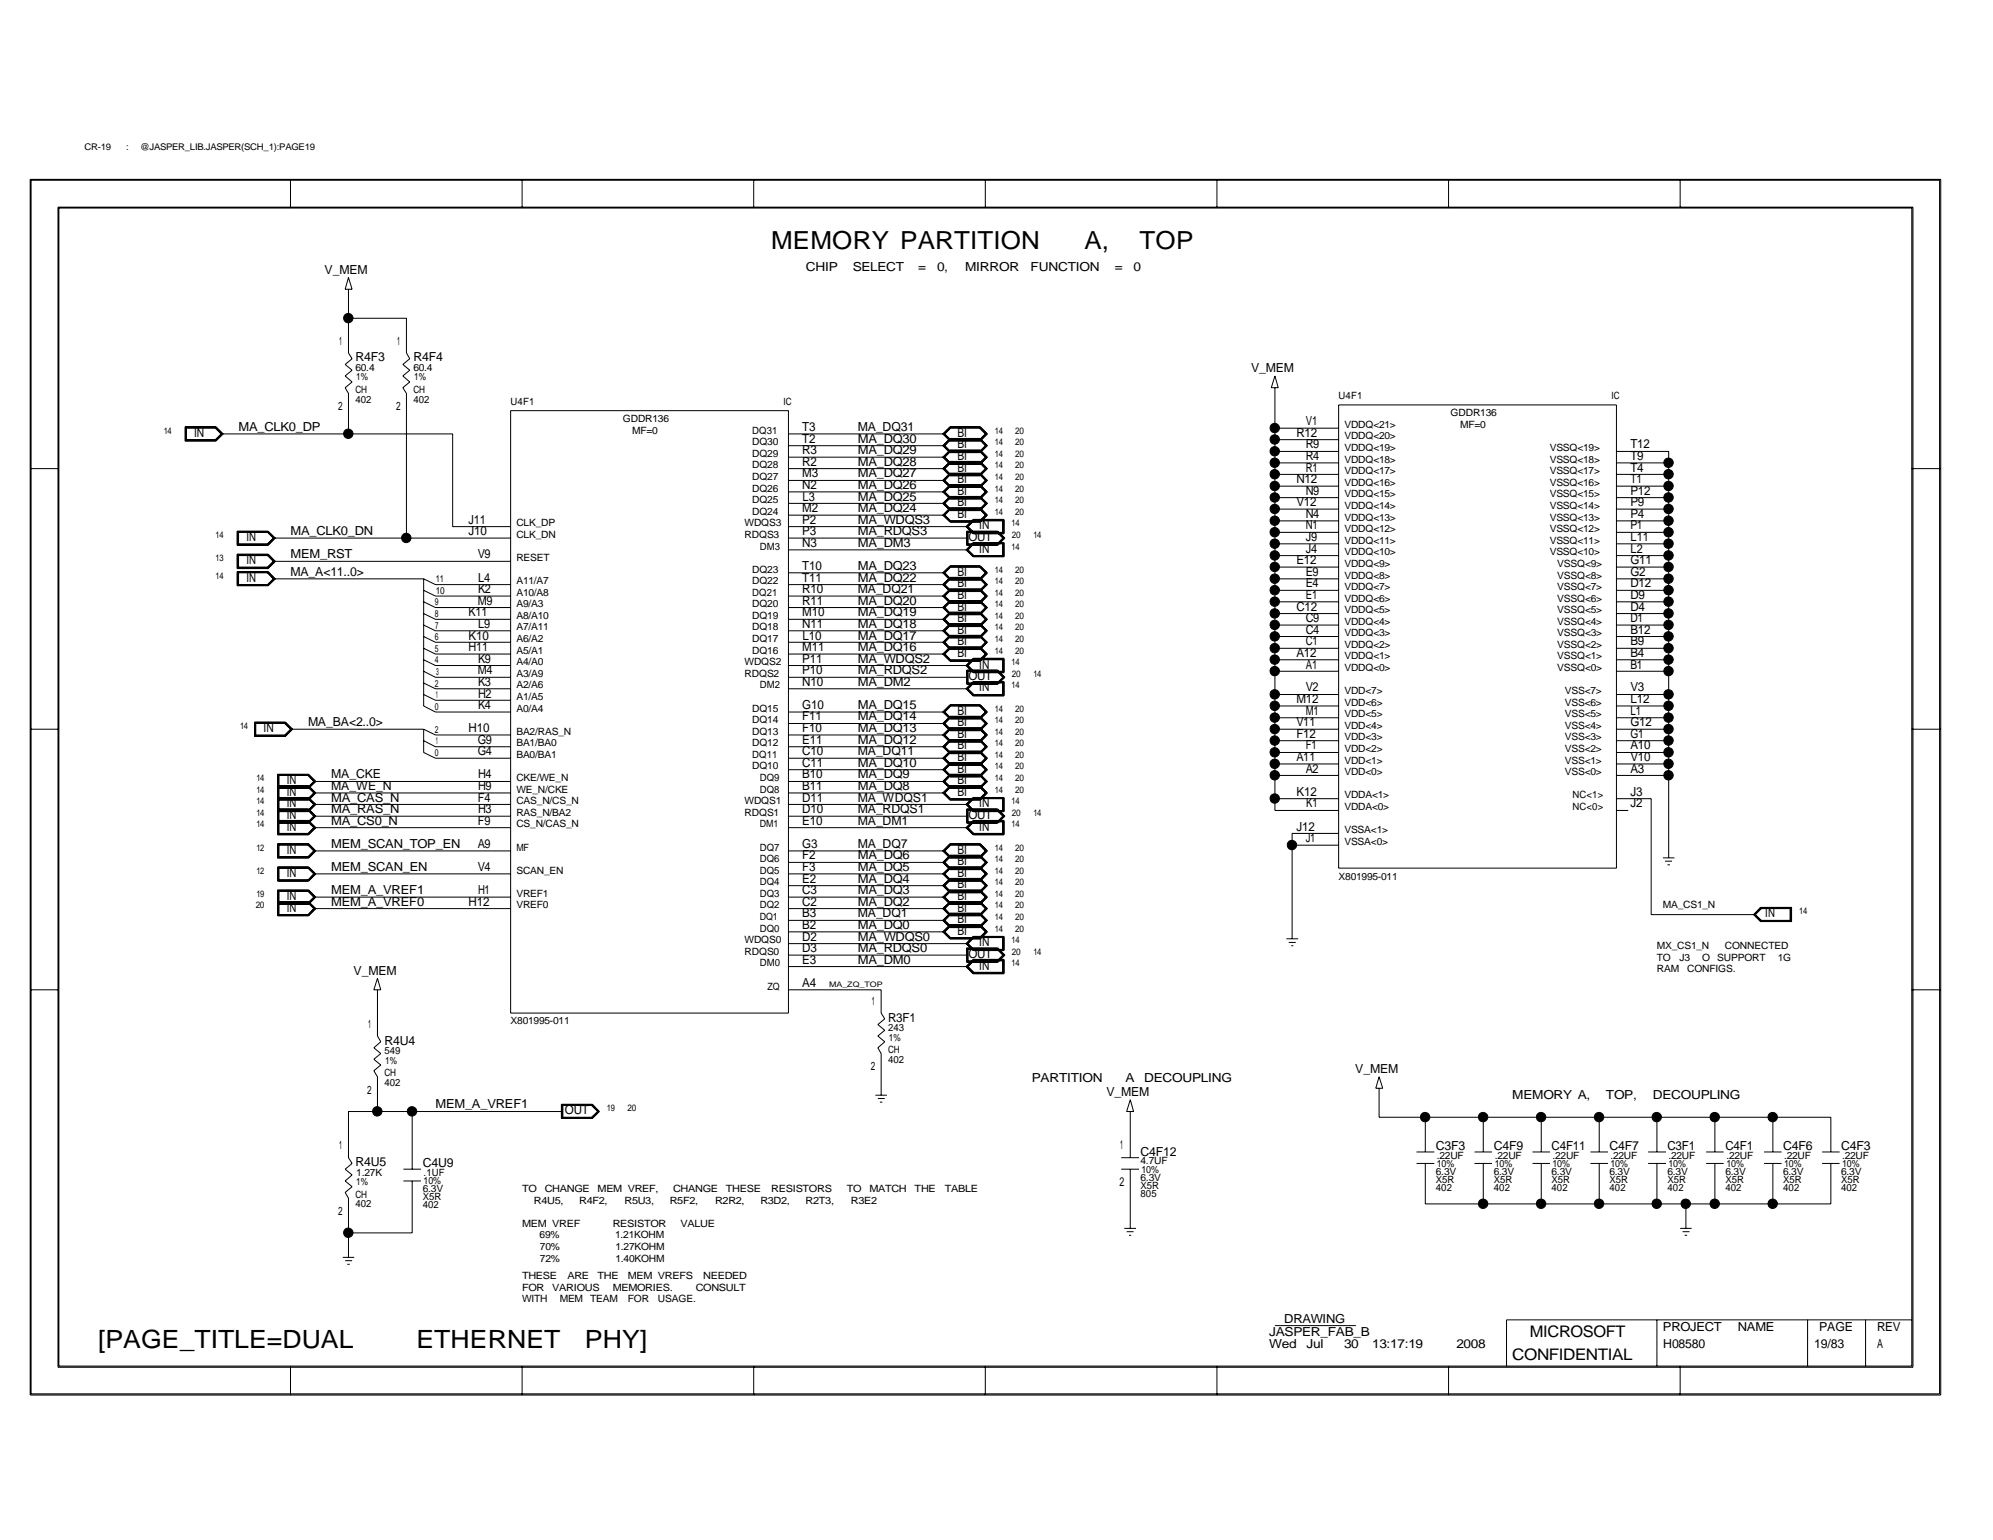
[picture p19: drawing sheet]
<svg xmlns="http://www.w3.org/2000/svg" width="279mm" height="216mm" viewBox="0 0 279 216" stroke-linecap="round" stroke-linejoin="round" font-family="sans-serif">
<defs><g id="words">
<g font-size="3.5">
<text x="108.1" y="34.9">MEMORY PARTITION</text>
<text x="152" y="34.9">A,</text>
<text x="159.8" y="34.9">TOP</text>
<text x="13.8" y="189">[PAGE_TITLE=DUAL</text>
<text x="58.4" y="189">ETHERNET</text>
<text x="82" y="189">PHY]</text>
</g>
<g font-size="2.2">
<text x="212" y="190.7">CONFIDENTIAL</text>
<text x="214.5" y="187.4">MICROSOFT</text>
</g>
<g font-size="1.7">
<text x="45.5" y="38.4">V_MEM</text>
<text x="113" y="38">CHIP</text>
<text x="119.5" y="38">SELECT</text>
<text x="128.7" y="38">=</text>
<text x="131.4" y="38">0,</text>
<text x="135.3" y="38">MIRROR</text>
<text x="144.5" y="38">FUNCTION</text>
<text x="156.3" y="38">=</text>
<text x="158.9" y="38">0</text>
<text x="49.8" y="50.7">R4F3</text>
<text x="58" y="50.7">R4F4</text>
<text x="175.4" y="52.2">V_MEM</text>
<text x="183" y="59.6">V1</text>
<text x="27.2" y="61.3">IN</text>
<text x="33.4" y="60.5">MA_CLK0_DP</text>
<text x="112.5" y="65.3">R2</text>
<text x="112.5" y="63.7">R3</text>
<text x="112.5" y="62.1">T2</text>
<text x="112.5" y="60.5">T3</text>
<text x="120.3" y="62.1">MA_DQ30</text>
<text x="120.3" y="60.5">MA_DQ31</text>
<text x="120.3" y="63.7">MA_DQ29</text>
<text x="120.3" y="65.3">MA_DQ28</text>
<text x="134.2" y="62.9">BI</text>
<text x="134.2" y="64.5">BI</text>
<text x="134.2" y="61.3">BI</text>
<text x="181.7" y="61.3">R12</text>
<text x="183" y="64.5">R4</text>
<text x="183" y="62.9">R9</text>
<text x="228.6" y="64.5">T9</text>
<text x="228.6" y="62.9">T12</text>
<text x="112.5" y="71.8">M2</text>
<text x="112.5" y="68.5">N2</text>
<text x="112.5" y="66.9">M3</text>
<text x="112.5" y="70.2">L3</text>
<text x="120.3" y="66.9">MA_DQ27</text>
<text x="120.3" y="68.5">MA_DQ26</text>
<text x="120.3" y="71.8">MA_DQ24</text>
<text x="120.3" y="70.2">MA_DQ25</text>
<text x="134.2" y="71">BI</text>
<text x="134.2" y="67.7">BI</text>
<text x="134.2" y="69.3">BI</text>
<text x="134.2" y="66.1">BI</text>
<text x="181.7" y="71">V12</text>
<text x="181.7" y="67.7">N12</text>
<text x="183" y="69.3">N9</text>
<text x="183" y="66.1">R1</text>
<text x="228.6" y="71">P9</text>
<text x="228.6" y="69.3">P12</text>
<text x="228.6" y="67.7">T1</text>
<text x="228.6" y="66.1">T4</text>
<text x="34.5" y="75.9">IN</text>
<text x="40.7" y="75.1">MA_CLK0_DN</text>
<text x="65.7" y="75.1">J10</text>
<text x="65.7" y="73.4">J11</text>
<text x="112.5" y="76.7">N3</text>
<text x="112.5" y="75.1">P3</text>
<text x="112.5" y="73.4">P2</text>
<text x="120.3" y="76.7">MA_DM3</text>
<text x="120.3" y="75.1">MA_RDQS3</text>
<text x="120.3" y="73.4">MA_WDQS3</text>
<text x="134.2" y="72.6">BI</text>
<text x="135.8" y="75.9">OUT</text>
<text x="137.3" y="77.5">IN</text>
<text x="137.3" y="74.2">IN</text>
<text x="183" y="77.5">J4</text>
<text x="183" y="75.9">J9</text>
<text x="183" y="74.2">N1</text>
<text x="183" y="72.6">N4</text>
<text x="228.6" y="74.2">P1</text>
<text x="228.6" y="72.6">P4</text>
<text x="228.6" y="77.5">L2</text>
<text x="228.6" y="75.9">L11</text>
<text x="34.5" y="81.5">IN</text>
<text x="34.5" y="79.1">IN</text>
<text x="40.7" y="78.3">MEM_RST</text>
<text x="40.7" y="80.7">MA_A&lt;11..0&gt;</text>
<text x="67" y="78.3">V9</text>
<text x="67" y="83.1">K2</text>
<text x="67" y="81.5">L4</text>
<text x="112.5" y="83.1">R10</text>
<text x="112.5" y="81.5">T11</text>
<text x="112.5" y="79.9">T10</text>
<text x="120.3" y="83.1">MA_DQ21</text>
<text x="120.3" y="81.5">MA_DQ22</text>
<text x="120.3" y="79.9">MA_DQ23</text>
<text x="134.2" y="84">BI</text>
<text x="134.2" y="82.3">BI</text>
<text x="134.2" y="80.7">BI</text>
<text x="181.7" y="79.1">E12</text>
<text x="183" y="84">E1</text>
<text x="183" y="82.3">E4</text>
<text x="183" y="80.7">E9</text>
<text x="228.6" y="84">D9</text>
<text x="228.6" y="82.3">D12</text>
<text x="228.6" y="80.7">G2</text>
<text x="228.6" y="79.1">G11</text>
<text x="65.7" y="89.7">K10</text>
<text x="65.7" y="86.4">K11</text>
<text x="67" y="84.8">M9</text>
<text x="67" y="88">L9</text>
<text x="112.5" y="88">N11</text>
<text x="112.5" y="86.4">M10</text>
<text x="112.5" y="84.8">R11</text>
<text x="112.5" y="89.7">L10</text>
<text x="120.3" y="89.7">MA_DQ17</text>
<text x="120.3" y="88">MA_DQ18</text>
<text x="120.3" y="86.4">MA_DQ19</text>
<text x="120.3" y="84.8">MA_DQ20</text>
<text x="134.2" y="88.9">BI</text>
<text x="134.2" y="85.6">BI</text>
<text x="134.2" y="87.2">BI</text>
<text x="181.7" y="85.6">C12</text>
<text x="183" y="88.9">C4</text>
<text x="183" y="87.2">C9</text>
<text x="228.6" y="88.9">B12</text>
<text x="228.6" y="87.2">D1</text>
<text x="228.6" y="85.6">D4</text>
<text x="65.7" y="91.3">H11</text>
<text x="67" y="94.5">M4</text>
<text x="67" y="92.9">K9</text>
<text x="112.5" y="91.3">M11</text>
<text x="112.5" y="94.5">P10</text>
<text x="112.5" y="92.9">P11</text>
<text x="120.3" y="94.5">MA_RDQS2</text>
<text x="120.3" y="92.9">MA_WDQS2</text>
<text x="120.3" y="91.3">MA_DQ16</text>
<text x="134.2" y="92.1">BI</text>
<text x="134.2" y="90.5">BI</text>
<text x="135.8" y="95.3">OUT</text>
<text x="137.3" y="93.7">IN</text>
<text x="181.7" y="92.1">A12</text>
<text x="183" y="93.7">A1</text>
<text x="183" y="90.5">C1</text>
<text x="228.6" y="93.7">B1</text>
<text x="228.6" y="92.1">B4</text>
<text x="228.6" y="90.5">B9</text>
<text x="43.2" y="101.8">MA_BA&lt;2..0&gt;</text>
<text x="67" y="99.4">K4</text>
<text x="67" y="97.8">H2</text>
<text x="67" y="96.1">K3</text>
<text x="112.5" y="96.1">N10</text>
<text x="112.5" y="101">F11</text>
<text x="112.5" y="99.4">G10</text>
<text x="120.3" y="99.4">MA_DQ15</text>
<text x="120.3" y="96.1">MA_DM2</text>
<text x="120.3" y="101">MA_DQ14</text>
<text x="134.2" y="101.8">BI</text>
<text x="134.2" y="100.2">BI</text>
<text x="137.3" y="96.9">IN</text>
<text x="181.7" y="101.8">V11</text>
<text x="181.7" y="98.6">M12</text>
<text x="183" y="100.2">M1</text>
<text x="183" y="96.9">V2</text>
<text x="228.6" y="101.8">G12</text>
<text x="228.6" y="96.9">V3</text>
<text x="228.6" y="100.2">L1</text>
<text x="228.6" y="98.6">L12</text>
<text x="37" y="102.7">IN</text>
<text x="65.7" y="102.7">H10</text>
<text x="67" y="105.9">G4</text>
<text x="67" y="104.3">G9</text>
<text x="112.5" y="107.5">C11</text>
<text x="112.5" y="105.9">C10</text>
<text x="112.5" y="104.3">E11</text>
<text x="112.5" y="102.7">F10</text>
<text x="120.3" y="107.5">MA_DQ10</text>
<text x="120.3" y="105.9">MA_DQ11</text>
<text x="120.3" y="104.3">MA_DQ12</text>
<text x="120.3" y="102.7">MA_DQ13</text>
<text x="134.2" y="105.1">BI</text>
<text x="134.2" y="103.5">BI</text>
<text x="134.2" y="106.7">BI</text>
<text x="181.7" y="106.7">A11</text>
<text x="181.7" y="103.5">F12</text>
<text x="183" y="105.1">F1</text>
<text x="228.6" y="106.7">V10</text>
<text x="228.6" y="105.1">A10</text>
<text x="228.6" y="103.5">G1</text>
<text x="40.2" y="113.2">IN</text>
<text x="40.2" y="111.5">IN</text>
<text x="40.2" y="109.9">IN</text>
<text x="46.4" y="110.7">MA_WE_N</text>
<text x="46.4" y="109.1">MA_CKE</text>
<text x="46.4" y="112.4">MA_CAS_N</text>
<text x="67" y="112.4">F4</text>
<text x="67" y="109.1">H4</text>
<text x="67" y="110.7">H9</text>
<text x="112.5" y="110.7">B11</text>
<text x="112.5" y="109.1">B10</text>
<text x="112.5" y="112.4">D11</text>
<text x="120.3" y="110.7">MA_DQ8</text>
<text x="120.3" y="112.4">MA_WDQS1</text>
<text x="120.3" y="109.1">MA_DQ9</text>
<text x="134.2" y="109.9">BI</text>
<text x="134.2" y="111.5">BI</text>
<text x="134.2" y="108.3">BI</text>
<text x="137.3" y="113.2">IN</text>
<text x="181.8" y="111.5">K12</text>
<text x="183" y="108.3">A2</text>
<text x="183.1" y="113.2">K1</text>
<text x="228.6" y="113.2">J2</text>
<text x="228.6" y="111.5">J3</text>
<text x="228.6" y="108.3">A3</text>
<text x="40.2" y="114.8">IN</text>
<text x="40.2" y="116.5">IN</text>
<text x="40.2" y="119.7">IN</text>
<text x="46.4" y="118.9">MEM_SCAN_TOP_EN</text>
<text x="46.4" y="114">MA_RAS_N</text>
<text x="46.4" y="115.6">MA_CS0_N</text>
<text x="67" y="115.6">F9</text>
<text x="67" y="118.9">A9</text>
<text x="67" y="114">H3</text>
<text x="112.5" y="115.6">E10</text>
<text x="112.5" y="118.9">G3</text>
<text x="112.5" y="114">D10</text>
<text x="120.3" y="118.9">MA_DQ7</text>
<text x="120.3" y="115.6">MA_DM1</text>
<text x="120.3" y="114">MA_RDQS1</text>
<text x="134.2" y="119.7">BI</text>
<text x="135.8" y="114.8">OUT</text>
<text x="137.3" y="116.5">IN</text>
<text x="181.7" y="116.5">J12</text>
<text x="183" y="118.1">J1</text>
<text x="40.2" y="122.9">IN</text>
<text x="46.4" y="122.1">MEM_SCAN_EN</text>
<text x="46.4" y="125.3">MEM_A_VREF1</text>
<text x="67" y="122.1">V4</text>
<text x="67" y="125.3">H1</text>
<text x="112.5" y="125.3">C3</text>
<text x="112.5" y="123.7">E2</text>
<text x="112.5" y="122.1">F3</text>
<text x="112.5" y="120.5">F2</text>
<text x="120.3" y="125.3">MA_DQ3</text>
<text x="120.3" y="122.1">MA_DQ5</text>
<text x="120.3" y="120.5">MA_DQ6</text>
<text x="120.3" y="123.7">MA_DQ4</text>
<text x="134.2" y="124.5">BI</text>
<text x="134.2" y="121.3">BI</text>
<text x="134.2" y="122.9">BI</text>
<text x="40.2" y="127.8">IN</text>
<text x="40.2" y="126.2">IN</text>
<text x="46.4" y="127">MEM_A_VREF0</text>
<text x="65.7" y="127">H12</text>
<text x="112.5" y="130.2">B2</text>
<text x="112.5" y="128.6">B3</text>
<text x="112.5" y="127">C2</text>
<text x="112.5" y="131.9">D2</text>
<text x="120.3" y="131.9">MA_WDQS0</text>
<text x="120.3" y="128.6">MA_DQ1</text>
<text x="120.3" y="127">MA_DQ2</text>
<text x="120.3" y="130.2">MA_DQ0</text>
<text x="134.2" y="131.1">BI</text>
<text x="134.2" y="129.4">BI</text>
<text x="134.2" y="127.8">BI</text>
<text x="134.2" y="126.2">BI</text>
<text x="247.5" y="128.6">IN</text>
<text x="49.6" y="136.7">V_MEM</text>
<text x="112.5" y="135.1">E3</text>
<text x="112.5" y="133.5">D3</text>
<text x="120.3" y="133.5">MA_RDQS0</text>
<text x="120.3" y="135.1">MA_DM0</text>
<text x="135.8" y="134.3">OUT</text>
<text x="137.3" y="135.9">IN</text>
<text x="137.3" y="132.7">IN</text>
<text x="112.5" y="138.3">A4</text>
<text x="124.5" y="143.2">R3F1</text>
<text x="53.9" y="146.5">R4U4</text>
<text x="61" y="155.4">MEM_A_VREF1</text>
<text x="144.7" y="151.7">PARTITION</text>
<text x="155.1" y="153.7">V_MEM</text>
<text x="157.8" y="151.7">A</text>
<text x="160.4" y="151.7">DECOUPLING</text>
<text x="190" y="150.5">V_MEM</text>
<text x="212" y="154.1">MEMORY A,</text>
<text x="225.1" y="154.1">TOP,</text>
<text x="231.7" y="154.1">DECOUPLING</text>
<text x="79.2" y="156.2">OUT</text>
<text x="157.1" y="161.1">1</text>
<text x="201.3" y="161.2">C3F3</text>
<text x="209.4" y="161.2">C4F9</text>
<text x="217.5" y="161.2">C4F11</text>
<text x="225.6" y="161.2">C4F7</text>
<text x="233.8" y="161.2">C3F1</text>
<text x="241.9" y="161.2">C4F1</text>
<text x="250" y="161.2">C4F6</text>
<text x="258.1" y="161.2">C4F3</text>
<text x="49.8" y="163.5">R4U5</text>
<text x="59.3" y="163.7">C4U9</text>
<text x="156.9" y="166.3">2</text>
<text x="159.9" y="162.1">C4F12</text>
<text x="180" y="185.4">DRAWING</text>
<text x="177.9" y="189">Wed</text>
<text x="177.9" y="187.4">JASPER_FAB_B</text>
<text x="183.2" y="189">Jul</text>
<text x="188.4" y="189">30</text>
<text x="192.4" y="189">13:17:19</text>
<text x="204.2" y="189">2008</text>
<text x="233.1" y="186.6">PROJECT</text>
<text x="233.2" y="189">H08580</text>
<text x="243.6" y="186.6">NAME</text>
<text x="254.3" y="189">19/83</text>
<text x="255" y="186.6">PAGE</text>
<text x="263.1" y="189">A</text>
<text x="263.1" y="186.6">REV</text>
</g>
<g font-size="1.6">
<text x="47.5" y="48.3">1</text>
<text x="55.7" y="48.3">1</text>
<text x="47.4" y="57.5">2</text>
<text x="55.5" y="57.5">2</text>
<text x="122.2" y="140.8">1</text>
<text x="51.6" y="144.1">1</text>
<text x="51.5" y="153.3">2</text>
<text x="122.1" y="150.1">2</text>
<text x="47.5" y="161.1">1</text>
<text x="47.4" y="170.4">2</text>
</g>
<g font-size="1.4">
<text x="49.8" y="52">60.4</text>
<text x="50" y="53.3">1%</text>
<text x="58" y="52">60.4</text>
<text x="58.1" y="53.3">1%</text>
<text x="49.8" y="56.4">402</text>
<text x="49.8" y="55.1">CH</text>
<text x="58" y="56.4">402</text>
<text x="58" y="55.1">CH</text>
<text x="71.6" y="56.7">U4F1</text>
<text x="87.3" y="59.2">GDDR136</text>
<text x="109.9" y="56.7">IC</text>
<text x="187.7" y="55.9">U4F1</text>
<text x="188.5" y="60">VDDQ&lt;21&gt;</text>
<text x="203.4" y="58.4">GDDR136</text>
<text x="204.7" y="60">MF=0</text>
<text x="225.9" y="55.9">IC</text>
<text x="88.6" y="60.8">MF=0</text>
<text x="105.5" y="65.7">DQ28</text>
<text x="105.5" y="64.1">DQ29</text>
<text x="105.5" y="62.4">DQ30</text>
<text x="105.5" y="60.8">DQ31</text>
<text x="188.5" y="64.9">VDDQ&lt;18&gt;</text>
<text x="188.5" y="63.2">VDDQ&lt;19&gt;</text>
<text x="188.5" y="61.6">VDDQ&lt;20&gt;</text>
<text x="217.3" y="64.9">VSSQ&lt;18&gt;</text>
<text x="217.3" y="63.2">VSSQ&lt;19&gt;</text>
<text x="105.5" y="68.9">DQ26</text>
<text x="105.5" y="67.3">DQ27</text>
<text x="105.5" y="70.5">DQ25</text>
<text x="188.5" y="68.1">VDDQ&lt;16&gt;</text>
<text x="188.5" y="71.3">VDDQ&lt;14&gt;</text>
<text x="188.5" y="69.7">VDDQ&lt;15&gt;</text>
<text x="188.5" y="66.5">VDDQ&lt;17&gt;</text>
<text x="217.3" y="68.1">VSSQ&lt;16&gt;</text>
<text x="217.3" y="71.3">VSSQ&lt;14&gt;</text>
<text x="217.3" y="69.7">VSSQ&lt;15&gt;</text>
<text x="217.3" y="66.5">VSSQ&lt;17&gt;</text>
<text x="72.4" y="75.4">CLK_DN</text>
<text x="72.4" y="73.8">CLK_DP</text>
<text x="104.4" y="75.4">RDQS3</text>
<text x="104.4" y="73.8">WDQS3</text>
<text x="105.5" y="72.2">DQ24</text>
<text x="106.5" y="77">DM3</text>
<text x="188.5" y="76.2">VDDQ&lt;11&gt;</text>
<text x="188.5" y="77.9">VDDQ&lt;10&gt;</text>
<text x="188.5" y="74.6">VDDQ&lt;12&gt;</text>
<text x="188.5" y="73">VDDQ&lt;13&gt;</text>
<text x="217.3" y="77.9">VSSQ&lt;10&gt;</text>
<text x="217.3" y="76.2">VSSQ&lt;11&gt;</text>
<text x="217.3" y="74.6">VSSQ&lt;12&gt;</text>
<text x="217.3" y="73">VSSQ&lt;13&gt;</text>
<text x="61.1" y="83.3">10</text>
<text x="61.1" y="81.7">11</text>
<text x="72.4" y="83.5">A10/A8</text>
<text x="72.4" y="81.9">A11/A7</text>
<text x="72.4" y="78.7">RESET</text>
<text x="105.5" y="83.5">DQ21</text>
<text x="105.5" y="81.9">DQ22</text>
<text x="105.5" y="80.3">DQ23</text>
<text x="188.5" y="82.7">VDDQ&lt;7&gt;</text>
<text x="188.5" y="81.1">VDDQ&lt;8&gt;</text>
<text x="188.5" y="79.5">VDDQ&lt;9&gt;</text>
<text x="218.3" y="82.7">VSSQ&lt;7&gt;</text>
<text x="218.3" y="81.1">VSSQ&lt;8&gt;</text>
<text x="218.3" y="79.5">VSSQ&lt;9&gt;</text>
<text x="61" y="89.7">6</text>
<text x="61" y="84.9">9</text>
<text x="61" y="86.5">8</text>
<text x="61" y="88.1">7</text>
<text x="72.4" y="88.4">A7/A11</text>
<text x="72.4" y="86.8">A8/A10</text>
<text x="72.4" y="85.1">A9/A3</text>
<text x="105.5" y="88.4">DQ18</text>
<text x="105.5" y="86.8">DQ19</text>
<text x="105.5" y="85.1">DQ20</text>
<text x="188.5" y="89.2">VDDQ&lt;3&gt;</text>
<text x="188.5" y="87.6">VDDQ&lt;4&gt;</text>
<text x="188.5" y="86">VDDQ&lt;5&gt;</text>
<text x="188.5" y="84.3">VDDQ&lt;6&gt;</text>
<text x="218.3" y="89.2">VSSQ&lt;3&gt;</text>
<text x="218.3" y="87.6">VSSQ&lt;4&gt;</text>
<text x="218.3" y="86">VSSQ&lt;5&gt;</text>
<text x="218.3" y="84.3">VSSQ&lt;6&gt;</text>
<text x="61" y="93">4</text>
<text x="61" y="91.4">5</text>
<text x="61.1" y="94.6">3</text>
<text x="72.4" y="94.9">A3/A9</text>
<text x="72.4" y="93.3">A4/A0</text>
<text x="72.4" y="91.7">A5/A1</text>
<text x="72.4" y="90">A6/A2</text>
<text x="104.4" y="94.9">RDQS2</text>
<text x="104.4" y="93.3">WDQS2</text>
<text x="105.5" y="91.7">DQ16</text>
<text x="105.5" y="90">DQ17</text>
<text x="188.5" y="94.1">VDDQ&lt;0&gt;</text>
<text x="188.5" y="92.5">VDDQ&lt;1&gt;</text>
<text x="188.5" y="90.8">VDDQ&lt;2&gt;</text>
<text x="218.3" y="94.1">VSSQ&lt;0&gt;</text>
<text x="218.3" y="92.5">VSSQ&lt;1&gt;</text>
<text x="218.3" y="90.8">VSSQ&lt;2&gt;</text>
<text x="61" y="99.5">0</text>
<text x="61" y="96.3">2</text>
<text x="61.1" y="97.9">1</text>
<text x="72.4" y="99.8">A0/A4</text>
<text x="72.4" y="98.1">A1/A5</text>
<text x="72.4" y="96.5">A2/A6</text>
<text x="105.5" y="101.4">DQ14</text>
<text x="105.5" y="99.8">DQ15</text>
<text x="106.5" y="96.5">DM2</text>
<text x="188.5" y="100.6">VDD&lt;5&gt;</text>
<text x="188.5" y="98.9">VDD&lt;6&gt;</text>
<text x="188.5" y="97.3">VDD&lt;7&gt;</text>
<text x="219.4" y="100.6">VSS&lt;5&gt;</text>
<text x="219.4" y="98.9">VSS&lt;6&gt;</text>
<text x="219.4" y="97.3">VSS&lt;7&gt;</text>
<text x="61" y="106">0</text>
<text x="61" y="102.7">2</text>
<text x="61.1" y="104.4">1</text>
<text x="72.4" y="106.3">BA0/BA1</text>
<text x="72.4" y="104.6">BA1/BA0</text>
<text x="72.4" y="103">BA2/RAS_N</text>
<text x="105.5" y="107.9">DQ10</text>
<text x="105.5" y="106.3">DQ11</text>
<text x="105.5" y="104.6">DQ12</text>
<text x="105.5" y="103">DQ13</text>
<text x="188.5" y="107.1">VDD&lt;1&gt;</text>
<text x="188.5" y="105.5">VDD&lt;2&gt;</text>
<text x="188.5" y="103.8">VDD&lt;3&gt;</text>
<text x="188.5" y="102.2">VDD&lt;4&gt;</text>
<text x="219.4" y="107.1">VSS&lt;1&gt;</text>
<text x="219.4" y="105.5">VSS&lt;2&gt;</text>
<text x="219.4" y="103.8">VSS&lt;3&gt;</text>
<text x="219.4" y="102.2">VSS&lt;4&gt;</text>
<text x="72.4" y="112.7">CAS_N/CS_N</text>
<text x="72.4" y="111.1">WE_N/CKE</text>
<text x="72.4" y="109.5">CKE/WE_N</text>
<text x="104.4" y="112.7">WDQS1</text>
<text x="106.5" y="111.1">DQ8</text>
<text x="106.5" y="109.5">DQ9</text>
<text x="188.5" y="113.6">VDDA&lt;0&gt;</text>
<text x="188.5" y="111.9">VDDA&lt;1&gt;</text>
<text x="188.5" y="108.7">VDD&lt;0&gt;</text>
<text x="219.4" y="108.7">VSS&lt;0&gt;</text>
<text x="220.5" y="113.6">NC&lt;0&gt;</text>
<text x="220.5" y="111.9">NC&lt;1&gt;</text>
<text x="72.4" y="119.3">MF</text>
<text x="72.4" y="116">CS_N/CAS_N</text>
<text x="72.4" y="114.4">RAS_N/BA2</text>
<text x="104.4" y="114.4">RDQS1</text>
<text x="106.5" y="119.3">DQ7</text>
<text x="106.5" y="116">DM1</text>
<text x="188.5" y="118.4">VSSA&lt;0&gt;</text>
<text x="188.5" y="116.8">VSSA&lt;1&gt;</text>
<text x="72.4" y="125.7">VREF1</text>
<text x="72.4" y="122.5">SCAN_EN</text>
<text x="106.5" y="125.7">DQ3</text>
<text x="106.5" y="124.1">DQ4</text>
<text x="106.5" y="122.5">DQ5</text>
<text x="106.5" y="120.9">DQ6</text>
<text x="187.7" y="123.3">X801995-011</text>
<text x="72.4" y="127.3">VREF0</text>
<text x="106.5" y="130.6">DQ0</text>
<text x="106.5" y="129">DQ1</text>
<text x="106.5" y="127.3">DQ2</text>
<text x="233.1" y="127.3">MA_CS1_N</text>
<text x="104.4" y="133.9">RDQS0</text>
<text x="104.4" y="132.2">WDQS0</text>
<text x="106.5" y="135.5">DM0</text>
<text x="232.3" y="134.7">TO</text>
<text x="232.3" y="133.1">MX_CS1_N</text>
<text x="232.3" y="136.3">RAM</text>
<text x="235.5" y="134.7">J3</text>
<text x="236.5" y="136.3">CONFIGS.</text>
<text x="238.6" y="134.7">O</text>
<text x="240.7" y="134.7">SUPPORT</text>
<text x="241.8" y="133.1">CONNECTED</text>
<text x="249.2" y="134.7">1G</text>
<text x="71.6" y="143.6">X801995-011</text>
<text x="107.6" y="138.7">ZQ</text>
<text x="53.9" y="147.8">549</text>
<text x="54" y="149.1">1%</text>
<text x="124.5" y="144.6">243</text>
<text x="124.5" y="147.7">CH</text>
<text x="124.5" y="149">402</text>
<text x="124.6" y="145.9">1%</text>
<text x="53.9" y="152.2">402</text>
<text x="53.9" y="150.9">CH</text>
<text x="49.8" y="167.9">CH</text>
<text x="50" y="166.2">1%</text>
<text x="50" y="164.8">1.27K</text>
<text x="59.3" y="167.1">6.3V</text>
<text x="59.4" y="164.8">.1UF</text>
<text x="59.4" y="166">10%</text>
<text x="73.2" y="167.1">TO</text>
<text x="76.4" y="167.1">CHANGE</text>
<text x="83.8" y="167.1">MEM VREF,</text>
<text x="94.4" y="167.1">CHANGE</text>
<text x="101.8" y="167.1">THESE</text>
<text x="108.1" y="167.1">RESISTORS</text>
<text x="118.7" y="167.1">TO</text>
<text x="121.9" y="167.1">MATCH</text>
<text x="128.2" y="167.1">THE</text>
<text x="132.5" y="167.1">TABLE</text>
<text x="159.9" y="166.7">X5R</text>
<text x="159.9" y="163.2">4.7UF</text>
<text x="159.9" y="165.5">6.3V</text>
<text x="159.9" y="167.8">805</text>
<text x="160" y="164.4">10%</text>
<text x="201.3" y="165.8">X5R</text>
<text x="201.3" y="167">402</text>
<text x="201.3" y="164.7">6.3V</text>
<text x="201.4" y="162.4">.22UF</text>
<text x="201.4" y="163.6">10%</text>
<text x="209.4" y="165.8">X5R</text>
<text x="209.4" y="167">402</text>
<text x="209.4" y="164.7">6.3V</text>
<text x="209.5" y="162.4">.22UF</text>
<text x="209.5" y="163.6">10%</text>
<text x="217.5" y="165.8">X5R</text>
<text x="217.5" y="167">402</text>
<text x="217.5" y="164.7">6.3V</text>
<text x="217.6" y="162.4">.22UF</text>
<text x="217.6" y="163.6">10%</text>
<text x="225.6" y="165.8">X5R</text>
<text x="225.6" y="167">402</text>
<text x="225.6" y="164.7">6.3V</text>
<text x="225.8" y="162.4">.22UF</text>
<text x="225.8" y="163.6">10%</text>
<text x="233.8" y="165.8">X5R</text>
<text x="233.8" y="167">402</text>
<text x="233.8" y="164.7">6.3V</text>
<text x="233.9" y="162.4">.22UF</text>
<text x="233.9" y="163.6">10%</text>
<text x="241.9" y="165.8">X5R</text>
<text x="241.9" y="167">402</text>
<text x="241.9" y="164.7">6.3V</text>
<text x="242" y="162.4">.22UF</text>
<text x="242" y="163.6">10%</text>
<text x="250" y="165.8">X5R</text>
<text x="250" y="167">402</text>
<text x="250" y="164.7">6.3V</text>
<text x="250.1" y="162.4">.22UF</text>
<text x="250.1" y="163.6">10%</text>
<text x="258.1" y="165.8">X5R</text>
<text x="258.1" y="167">402</text>
<text x="258.1" y="164.7">6.3V</text>
<text x="258.2" y="162.4">.22UF</text>
<text x="258.2" y="163.6">10%</text>
<text x="49.8" y="169.2">402</text>
<text x="59.3" y="169.4">402</text>
<text x="59.3" y="168.3">X5R</text>
<text x="73.2" y="172">MEM VREF</text>
<text x="74.8" y="168.7">R4U5,</text>
<text x="75.6" y="173.6">69%</text>
<text x="81.2" y="168.7">R4F2,</text>
<text x="85.9" y="172">RESISTOR</text>
<text x="86.2" y="173.6">1.21KOHM</text>
<text x="87.5" y="168.7">R5U3,</text>
<text x="93.9" y="168.7">R5F2,</text>
<text x="95.4" y="172">VALUE</text>
<text x="100.2" y="168.7">R2R2,</text>
<text x="106.6" y="168.7">R3D2,</text>
<text x="112.9" y="168.7">R2T3,</text>
<text x="119.3" y="168.7">R3E2</text>
<text x="73.2" y="179.3">THESE</text>
<text x="75.7" y="175.3">70%</text>
<text x="75.7" y="176.9">72%</text>
<text x="79.5" y="179.3">ARE</text>
<text x="83.8" y="179.3">THE</text>
<text x="86.3" y="175.3">1.27KOHM</text>
<text x="86.3" y="176.9">1.40KOHM</text>
<text x="88" y="179.3">MEM VREFS</text>
<text x="98.6" y="179.3">NEEDED</text>
<text x="73.2" y="180.9">FOR</text>
<text x="73.2" y="182.5">WITH</text>
<text x="77.4" y="180.9">VARIOUS</text>
<text x="78.5" y="182.5">MEM TEAM</text>
<text x="85.9" y="180.9">MEMORIES.</text>
<text x="88" y="182.5">FOR</text>
<text x="92.2" y="182.5">USAGE.</text>
<text x="97.5" y="180.9">CONSULT</text>
</g>
<g font-size="1.3">
<text x="11.9" y="21">CR-19</text>
<text x="17.7" y="21">:</text>
<text x="19.6" y="21">@JASPER_LIB.JASPER(SCH_1):PAGE19</text>
<text x="22.9" y="60.8">14</text>
<text x="139.5" y="62.4">14</text>
<text x="139.5" y="60.8">14</text>
<text x="139.5" y="65.7">14</text>
<text x="139.5" y="64.1">14</text>
<text x="142.3" y="62.4">20</text>
<text x="142.3" y="60.8">20</text>
<text x="142.3" y="64.1">20</text>
<text x="142.3" y="65.7">20</text>
<text x="139.5" y="68.9">14</text>
<text x="139.5" y="70.5">14</text>
<text x="139.5" y="67.3">14</text>
<text x="142.3" y="68.9">20</text>
<text x="142.3" y="67.3">20</text>
<text x="142.3" y="70.5">20</text>
<text x="30.2" y="75.4">14</text>
<text x="139.5" y="72.2">14</text>
<text x="141.8" y="77">14</text>
<text x="141.8" y="73.8">14</text>
<text x="141.9" y="75.4">20</text>
<text x="142.3" y="72.2">20</text>
<text x="144.9" y="75.4">14</text>
<text x="30.2" y="81.1">14</text>
<text x="30.2" y="78.7">13</text>
<text x="139.5" y="83.5">14</text>
<text x="139.5" y="81.9">14</text>
<text x="139.5" y="80.3">14</text>
<text x="142.3" y="83.5">20</text>
<text x="142.3" y="81.9">20</text>
<text x="142.3" y="80.3">20</text>
<text x="139.5" y="86.8">14</text>
<text x="139.5" y="88.4">14</text>
<text x="139.5" y="85.1">14</text>
<text x="142.3" y="88.4">20</text>
<text x="142.3" y="86.8">20</text>
<text x="142.3" y="85.1">20</text>
<text x="139.5" y="90">14</text>
<text x="139.5" y="91.7">14</text>
<text x="141.8" y="93.3">14</text>
<text x="141.9" y="94.9">20</text>
<text x="142.3" y="91.7">20</text>
<text x="142.3" y="90">20</text>
<text x="144.9" y="94.9">14</text>
<text x="139.5" y="99.8">14</text>
<text x="139.5" y="101.4">14</text>
<text x="141.8" y="96.5">14</text>
<text x="142.3" y="99.8">20</text>
<text x="142.3" y="101.4">20</text>
<text x="33.7" y="102.2">14</text>
<text x="139.5" y="107.9">14</text>
<text x="139.5" y="106.3">14</text>
<text x="139.5" y="104.6">14</text>
<text x="139.5" y="103">14</text>
<text x="142.3" y="107.9">20</text>
<text x="142.3" y="106.3">20</text>
<text x="142.3" y="104.6">20</text>
<text x="142.3" y="103">20</text>
<text x="35.9" y="112.7">14</text>
<text x="35.9" y="111.1">14</text>
<text x="35.9" y="109.5">14</text>
<text x="139.5" y="111.1">14</text>
<text x="139.5" y="109.5">14</text>
<text x="141.8" y="112.7">14</text>
<text x="142.3" y="111.1">20</text>
<text x="142.3" y="109.5">20</text>
<text x="35.9" y="119.3">12</text>
<text x="35.9" y="114.4">14</text>
<text x="35.9" y="116">14</text>
<text x="139.5" y="119.3">14</text>
<text x="141.8" y="116">14</text>
<text x="141.9" y="114.4">20</text>
<text x="142.3" y="119.3">20</text>
<text x="144.9" y="114.4">14</text>
<text x="35.9" y="125.7">19</text>
<text x="35.9" y="122.5">12</text>
<text x="139.5" y="125.7">14</text>
<text x="139.5" y="122.5">14</text>
<text x="139.5" y="120.9">14</text>
<text x="139.5" y="124.1">14</text>
<text x="142.3" y="125.7">20</text>
<text x="142.3" y="122.5">20</text>
<text x="142.3" y="120.9">20</text>
<text x="142.3" y="124.1">20</text>
<text x="35.9" y="127.3">20</text>
<text x="139.5" y="127.3">14</text>
<text x="139.5" y="130.6">14</text>
<text x="139.5" y="129">14</text>
<text x="142.3" y="129">20</text>
<text x="142.3" y="127.3">20</text>
<text x="142.3" y="130.6">20</text>
<text x="252.2" y="128.2">14</text>
<text x="141.8" y="135.5">14</text>
<text x="141.8" y="132.2">14</text>
<text x="141.9" y="133.9">20</text>
<text x="144.9" y="133.9">14</text>
<text x="85.1" y="155.8">19</text>
<text x="88" y="155.8">20</text>
</g>
<text font-size="1.1" x="116.2" y="138.4">MA_ZQ_TOP</text>
</g></defs>
<g fill="none" stroke="#000" stroke-width=".14">
<path d="M4.2 25.1h267.9v170.5h-267.9zM4.4 25.3h267.5v170.1h-267.5zM8.1 29h260.1v162.7h-260.1zM8.3 29.2h259.7v162.3h-259.7zM40.7 25.1v4.1M48.9 38.9l.5 1.7h-1zM73.2 25.1v4.1M105.7 25.1v4.1M138.1 25.1v4.1M170.6 25.1v4.1M203.1 25.1v4.1M235.5 25.1v4.1"/>
<path d="M26 59.8h4.3l1 1-1 1h-4.3zM26 59.9h4.3l.9 .9-.9 1h-4.3zM26.1 59.9h4.1l.9 .9-.9 .9h-4.1zM48.9 40.6v8.9l.5 .8-1 .8 1 .8-1 .8 1 .9-1 .8 .5 .8v5.6M48.9 44.6h8.1v4.9l.4 .8-.9 .8 .9 .8-.9 .8 .9 .9-.9 .8 .5 .8v20.2M71.6 57.6h38.9v84.4h-38.9zM133.2 59.9h4.2l.9 .9-.9 .9h-4.2l-.8-.9zM178.7 54.4v59.2h9M178.7 52.7l.5 1.7h-1zM187.7 56.8h38.9v64.9h-38.9zM4.2 65.7h4.1M26.1 60h4.1l.8 .8-.8 .8h-4.1z"/>
<path d="M31 60.8h32.5v13h8.1M33.2 74.5h4.4l1 .9-1 1.1h-4.4zM33.2 77.7h4.4l1 1-1 1h-4.4zM33.3 74.5h4.2l1 .9-1 1h-4.2zM33.3 77.8h4.2l1 .9-1 .9h-4.2zM33.4 74.6h4.1l.9 .8-.9 .9h-4.1zM33.4 77.8h4.1l.9 .9-.9 .9h-4.1zM33.4 74.6h4.1l.8 .8-.8 .8h-4.1zM33.4 77.9h4.1l.8 .8-.8 .8h-4.1zM38.3 75.4h33.3M38.3 78.7h33.3M110.5 60.8h22"/>
<path d="M110.5 62.5h22M110.5 64.1h22M110.5 65.7h22M110.5 67.4h22M110.5 69h22M110.5 70.6h22M110.5 72.2h22M110.5 73.8h25.2M110.5 75.4h25.2M110.5 77.1h25.2M132.2 60.8l1-1h4.2l1 1-1 1h-4.2zM132.2 64.1l1-1h4.2l1 1-1 1h-4.2z"/>
<path d="M132.2 65.7l1-1h4.2l1 1-1 1h-4.2zM132.2 62.5l1-1h4.2l1 1-1 1h-4.2zM132.2 69l1-1.1h4.2l1 1.1-1 1h-4.2zM132.2 67.4l1-1.1h4.2l1 1.1-1 .9h-4.2zM132.2 70.6l1-1h4.2l1 1-1 1h-4.2zM132.2 72.2l1-1h4.2l1 1-1 1h-4.2zM132.2 60.8l1-.9h4.2l.9 .9-.9 1h-4.2zM132.2 64.1l1-.9h4.2l.9 .9-.9 .9h-4.2zM132.2 65.7l1-.9h4.2l.9 .9-.9 .9h-4.2zM132.2 62.5l1-1h4.2l.9 1-.9 .9h-4.2zM132.2 69l1-1h4.2l.9 1-.9 .9h-4.2zM132.2 67.4l1-1h4.2l.9 1-.9 .9h-4.2z"/>
<path d="M132.2 70.6l1-1h4.2l.9 1-.9 .9h-4.2zM132.2 72.2l1-1h4.2l.9 1-.9 1h-4.2zM132.4 65.7l.8-.8h4.2l.9 .8-.9 .9h-4.2zM132.4 70.6l.8-.9h4.2l.9 .9-.9 .9h-4.2zM132.5 72.2l.8 .8h7.3v1.6h-4.9v1.6h4.9v1.7h-4.1l-.8-.8M132.5 60.8l.8-.8h4l.8 .8-.8 .8M132.5 60.8l.8 .8M132.5 64.1l.8 .8M132.5 65.7l.8 .8M132.5 62.5l.8 .8M132.5 69l.8 .8M132.5 67.4l.8 .8"/>
<path d="M132.5 70.6l.8 .8M133.2 63.2h4.2l.9 .9-.9 .9h-4.2l-.8-.9zM133.2 61.6h4.2l.9 .9-.9 .8h-4.2l-.8-.8zM133.2 68.1h4.2l.9 .9-.9 .8h-4.2l-.8-.8zM133.2 66.5h4.2l.9 .9-.9 .8h-4.2l-.8-.8zM133.2 71.3h4.2l.9 .9-.9 .9h-4.2l-.8-.9zM133.3 63.3h4M133.3 64.9h4M133.3 66.5h4M133.3 68.2h4M133.3 69.8h4M133.3 71.4h4"/>
<path d="M133.3 61.6h4M133.3 63.3l-.8 .8M133.3 64.9l-.8 .8M133.3 61.6l-.8 .9M133.3 68.2l-.8 .8M133.3 66.5l-.8 .9M133.3 69.8l-.8 .8M133.3 71.4l-.8 .8M135.4 77.1l1-1h4.4v2h-4.4zM135.5 74.5h4.4l1 .9-1 1.1h-4.4zM135.6 74.5h4.2l1 .9-1 1h-4.2zM135.6 73.8l.9-.9h4.1v1.8h-4.1z"/>
<path d="M135.6 77.1l.9-.9h4.1v1.7h-4.1zM135.6 74.6h4.2l.9 .8-.9 .9h-4.2zM135.7 73.8l.8 .8M136.4 72.8h4.4v2h-4.4l-1-1zM136.4 72.9h4.3v1.9h-4.3l-.9-1zM136.4 76.1h4.3v1.9h-4.3l-.9-.9zM136.5 73l-.8 .8M136.5 76.2l-.8 .9M137.3 63.3l.8 .8-.8 .8M137.3 64.9l.8 .8-.8 .8M137.3 61.6l.8 .9-.8 .8M137.3 68.2l.8 .8-.8 .8"/>
<path d="M137.3 66.5l.8 .9-.8 .8M137.3 69.8l.8 .8-.8 .8M137.3 71.4l.8 .8-.8 .8M139.8 74.6l.8 .8-.8 .8M178.7 76.2h9M178.7 74.6h9M178.7 79.5h9M178.7 77.9h9M178.7 63.3h9M178.7 64.9h9M178.7 66.5h9M178.7 68.2h9"/>
<path d="M178.7 69.8h9M178.7 71.4h9M178.7 73h9M178.7 60h9M178.7 61.6h9M226.6 76.2h7.3M226.6 74.6h7.3M226.6 79.5h7.3M226.6 77.9h7.3M226.6 63.3h7.3v57M226.6 64.9h7.3M226.6 66.5h7.3"/>
<path d="M226.6 68.2h7.3M226.6 69.8h7.3M226.6 71.4h7.3M226.6 73h7.3M268 65.7h4.1M33.2 80.1h4.4l1 1.1-1 .9h-4.4zM33.3 80.2h4.2l1 1-1 .9h-4.2zM33.4 80.3h4.1l.9 .9-.9 .8h-4.1zM33.4 80.3h4.1l.8 .9-.8 .8h-4.1zM38.3 81.2h21.1M59.4 81.2l1.6 .8h10.6M59.4 82.8l1.6 .8h10.6"/>
<path d="M59.4 86l1.6 .8h10.6M59.4 84.4l1.6 .8h10.6M59.4 89.2l1.6 .8h10.6M59.4 87.6l1.6 .8h10.6M59.4 90.9l1.6 .8h10.6M59.4 94.1l1.6 .9h10.6M59.4 92.5l1.6 .8h10.6M59.4 97.4l1.6 .8h10.6M59.4 95.8l1.6 .8h10.6M59.4 81.2v17.8l1.6 .8h10.6M110.5 82h22M110.5 83.6h22"/>
<path d="M110.5 86.8h22M110.5 85.2h22M110.5 90h22M110.5 88.4h22M110.5 91.7h22M110.5 95h25.2M110.5 93.3h25.2M110.5 96.6h25.2M110.5 99.8h22M110.5 80.3h22M132.2 99.8l1-1h4.2l1 1-1 1h-4.2zM132.2 80.3l1-1h4.2l1 1-1 1h-4.2z"/>
<path d="M132.2 82l1-1.1h4.2l1 1.1-1 .9h-4.2zM132.2 86.8l1-1h4.2l1 1-1 1h-4.2zM132.2 85.2l1-1h4.2l1 1-1 1h-4.2zM132.2 83.6l1-1.1h4.2l1 1.1-1 1h-4.2zM132.2 88.4l1-1h4.2l1 1-1 1.1h-4.2zM132.2 90l1-.9h4.2l1 .9-1 1.1h-4.2zM132.2 91.7l1-1h4.2l1 1-1 1h-4.2zM132.2 90l1-.9h4.2l.9 .9-.9 1h-4.2zM132.2 99.8l1-1h4.2l.9 1-.9 1h-4.2zM132.2 80.3l1-.9h4.2l.9 .9-.9 1h-4.2zM132.2 82l1-1h4.2l.9 1-.9 .9h-4.2zM132.2 86.8l1-.9h4.2l.9 .9-.9 1h-4.2z"/>
<path d="M132.2 85.2l1-1h4.2l.9 1-.9 .9h-4.2zM132.2 83.6l1-1h4.2l.9 1-.9 .9h-4.2zM132.2 88.4l1-.9h4.2l.9 .9-.9 1h-4.2zM132.2 91.7l1-.9h4.2l.9 .9-.9 .9h-4.2zM132.4 80.3l.8-.8h4.2l.9 .8-.9 .9h-4.2zM132.4 85.2l.8-.9h4.2l.9 .9-.9 .9h-4.2zM132.5 80.3l.8-.8h4l.8 .8-.8 .9M132.5 91.7l.8 .8h7.3v1.6h-4.9v1.7h4.9v1.6h-4.1l-.8-.8M132.5 99.8l.8-.8h4l.8 .8-.8 .8M132.5 80.3l.8 .9M132.5 82l.8 .8M132.5 86.8l.8 .8"/>
<path d="M132.5 85.2l.8 .8M132.5 83.6l.8 .8M132.5 88.4l.8 .8M132.5 90l.8 .9M132.5 99.8l.8 .8M133.2 81.1h4.2l.9 .9-.9 .8h-4.2l-.8-.8zM133.2 85.9h4.2l.9 .9-.9 .9h-4.2l-.8-.9zM133.2 82.7h4.2l.9 .9-.9 .9h-4.2l-.8-.9zM133.2 87.5h4.2l.9 .9-.9 .9h-4.2l-.8-.9zM133.2 89.2h4.2l.9 .8-.9 .9h-4.2l-.8-.9zM133.2 90.8h4.2l.9 .9-.9 .9h-4.2l-.8-.9zM133.2 98.9h4.2l.9 .9-.9 .9h-4.2l-.8-.9z"/>
<path d="M133.3 81.2h4M133.3 87.6h4M133.3 82.8h4M133.3 86h4M133.3 84.4h4M133.3 89.2h4M133.3 90.9h4M133.3 82.8l-.8 .8M133.3 81.2l-.8 .8M133.3 86l-.8 .8M133.3 84.4l-.8 .8M133.3 87.6l-.8 .8"/>
<path d="M133.3 89.2l-.8 .8M133.3 90.9l-.8 .8M135.4 93.3l1-1h4.4v2h-4.4zM135.5 93.3l.9-.9h4.3v1.8h-4.3zM135.5 96.6l.9-1h4.3v1.9h-4.3zM135.5 93.9h4.4l1 1.1-1 .9h-4.4zM135.6 93.3l.9-.9h4.1v1.8h-4.1zM135.6 96.6l.9-.9h4.1v1.8h-4.1zM135.6 94h4.2l1 1-1 .9h-4.2zM135.6 94.1h4.2l.9 .9-.9 .8h-4.2zM135.7 93.3l.8 .8M136.4 95.5h4.4v2.1h-4.4l-1-1z"/>
<path d="M136.5 92.5l-.8 .8M136.5 95.8l-.8 .8M137.3 81.2l.8 .8-.8 .8M137.3 86l.8 .8-.8 .8M137.3 84.4l.8 .8-.8 .8M137.3 82.8l.8 .8-.8 .8M137.3 87.6l.8 .8-.8 .8M137.3 89.2l.8 .8-.8 .9M137.3 90.9l.8 .8-.8 .8M139.8 94.1l.8 .9-.8 .8M178.7 81.2h9M178.7 87.6h9"/>
<path d="M178.7 82.8h9M178.7 86h9M178.7 84.4h9M178.7 89.2h9M178.7 90.9h9M178.7 92.5h9M178.7 94.1h9M178.7 97.4h9M178.7 99h9M226.6 81.2h7.3M226.6 87.6h7.3M226.6 82.8h7.3"/>
<path d="M226.6 86h7.3M226.6 84.4h7.3M226.6 89.2h7.3M226.6 90.9h7.3M226.6 92.5h7.3M226.6 94.1h7.3M226.6 97.4h7.3M226.6 99h7.3M4.2 102.2h4.1M35.7 101.2h4.3l1 1-1 1.1h-4.3zM35.7 101.3h4.3l.9 .9-.9 1h-4.3zM35.8 101.3h4.2l.9 .9-.9 .9h-4.2z"/>
<path d="M35.9 101.4h4l.8 .8-.8 .8h-4zM38.9 110.2h4.4l1 1-1 1h-4.4M38.9 110.5h4.4l1-.9-1-1.1h-4.4v8.6h4.4l1-1.1-1-1h-4.4M38.9 118.3h4.4l1 1-1 1h-4.4zM38.9 111.8h4.4l1 1-1 1h-4.4M38.9 113.4h4.4l1 1-1 1h-4.4M39 110.2h4.2l1 1-1 .9h-4.2M39 110.5h4.2l1-.9-1-1h-4.2v8.4h4.2l1-1-1-.9h-4.2M39 118.3h4.2l1 1-1 .9h-4.2zM39 111.8h4.2l1 1-1 .9h-4.2M39 113.5h4.2l1 .9-1 1h-4.2M39 110.3h4.2l.9 .9-.9 .9h-4.2"/>
<path d="M39 110.4h4.2l.9-.8-.9-.9h-4.2v8.2h4.2l.9-.9-.9-.9h-4.2M39 118.4h4.2l.9 .9-.9 .8h-4.2zM39 111.9h4.2l.9 .9-.9 .9h-4.2M39 113.5h4.2l.9 .9-.9 .9h-4.2M39.1 110.4h4.1M39.1 112h4.1M39.1 118.5h4.1l.8 .8-.8 .8h-4.1zM39.1 113.6h4.1M39.1 115.2h4.1M40.7 102.2h18.7M43.2 110.4l.8 .8M43.2 112l.8 .8"/>
<path d="M43.2 115.2l.8 .8M43.2 113.6l.8 .8M44 109.6l-.8-.9h-4.1v8.1h4.1l.8-.8M44 111.2h27.6M44 109.6h27.6M44 119.3h27.6M44 112.8h27.6M44 114.4h27.6M44 116h27.6M44 109.6l-.8 .8M44 111.2l-.8 .8M44 112.8l-.8 .8"/>
<path d="M44 114.4l-.8 .8M59.4 102.2v3.3l1.6 .8h10.6M59.4 102.2l1.6 .8h10.6M59.4 103.8l1.6 .9h10.6M110.5 106.3h22M110.5 107.9h22M110.5 111.2h22M110.5 109.6h22M110.5 119.3h22M110.5 103h22M110.5 101.4h22M110.5 104.7h22"/>
<path d="M110.5 112.8h25.2M110.5 114.4h25.2M110.5 116h25.2M132.2 106.3l1-1h4.2l1 1-1 1h-4.2zM132.2 107.9l1-1h4.2l1 1-1 1h-4.2zM132.2 111.2l1-1h4.2l1 1-1 1h-4.2zM132.2 109.6l1-1.1h4.2l1 1.1-1 .9h-4.2zM132.2 119.3l1-1h4.2l1 1-1 1h-4.2zM132.2 101.4l1-1h4.2l1 1-1 1h-4.2zM132.2 103l1-1h4.2l1 1-1 1.1h-4.2zM132.2 104.7l1-1h4.2l1 1-1 1h-4.2zM132.2 106.3l1-.9h4.2l.9 .9-.9 .9h-4.2z"/>
<path d="M132.2 107.9l1-.9h4.2l.9 .9-.9 1h-4.2zM132.2 111.2l1-1h4.2l.9 1-.9 .9h-4.2zM132.2 109.6l1-1h4.2l.9 1-.9 .9h-4.2zM132.2 119.3l1-1h4.2l.9 1-.9 .9h-4.2zM132.2 101.4l1-.9h4.2l.9 .9-.9 1h-4.2zM132.2 103l1-.9h4.2l.9 .9-.9 1h-4.2zM132.2 104.7l1-1h4.2l.9 1-.9 .9h-4.2zM132.5 106.3l.8 .8M132.5 107.9l.8 .8M132.5 111.2l.8 .8h7.3v1.6h-4.9v1.6h4.9v1.6h-4.1l-.8-.8M132.5 109.6l.8 .8M132.5 119.3l.8-.8h4l.8 .8-.8 .8"/>
<path d="M132.5 119.3l.8 .8M132.5 101.4l.8 .8M132.5 103l.8 .8M132.5 104.7l.8 .8M133.2 105.4h4.2l.9 .9-.9 .9h-4.2l-.8-.9zM133.2 107.1h4.2l.9 .8-.9 .9h-4.2l-.8-.9zM133.2 110.3h4.2l.9 .9-.9 .9h-4.2l-.8-.9zM133.2 108.7h4.2l.9 .9-.9 .8h-4.2l-.8-.8zM133.2 118.4h4.2l.9 .9-.9 .8h-4.2l-.8-.8zM133.2 100.5h4.2l.9 .9-.9 .9h-4.2l-.8-.9zM133.2 102.2h4.2l.9 .8-.9 .9h-4.2l-.8-.9zM133.2 103.8h4.2l.9 .9-.9 .8h-4.2l-.8-.8z"/>
<path d="M133.3 105.5h4M133.3 107.1h4M133.3 105.5l-.8 .8M133.3 108.7h4M133.3 107.1l-.8 .8M133.3 110.4h4M133.3 110.4l-.8 .8M133.3 108.7l-.8 .9M133.3 102.2h4M133.3 100.6h4M133.3 103.8h4M133.3 100.6l-.8 .8"/>
<path d="M133.3 102.2l-.8 .8M133.3 103.8l-.8 .9M135.4 116l1-1h4.4v2.1h-4.4zM135.4 112.8l1-1h4.4v2h-4.4zM135.5 116l.9-.9h4.3v1.9h-4.3zM135.5 112.8l.9-1h4.3v1.9h-4.3zM135.5 113.4h4.4l1 1-1 1h-4.4zM135.6 112.8l.9-.9h4.1v1.8h-4.1zM135.6 116l.9-.9h4.1v1.8h-4.1zM135.6 113.5h4.2l1 .9-1 1h-4.2zM135.6 113.5h4.2l.9 .9-.9 .9h-4.2zM135.7 112.8l.8 .8"/>
<path d="M136.5 115.2l-.8 .8M136.5 112l-.8 .8M137.3 105.5l.8 .8-.8 .8M137.3 107.1l.8 .8-.8 .8M137.3 110.4l.8 .8-.8 .8M137.3 108.7l.8 .9-.8 .8M137.3 100.6l.8 .8-.8 .8M137.3 102.2l.8 .8-.8 .8M137.3 103.8l.8 .9-.8 .8M139.8 113.6l.8 .8-.8 .8M178.7 105.5h9M178.7 107.1h9"/>
<path d="M178.7 108.7h9M178.7 112h9M178.7 102.2h9M178.7 100.6h9M178.7 103.8h9M181.1 118.5h6.6M187.7 116.8h-6.6v14.8M226.6 105.5h7.3M226.6 107.1h7.3M226.6 108.7h7.3M226.6 112h4.9v16.2h14.6M226.6 102.2h7.3"/>
<path d="M226.6 113.6h1.7M226.6 100.6h7.3M226.6 103.8h7.3M268 102.2h4.1M4.2 138.8h4.1M38.9 121.5h4.4l1 1-1 1h-4.4zM38.9 126.4h4.4l1 1-1 1h-4.4v-3.6h4.4l1 1-1 1h-4.4M39 121.6h4.2l1 .9-1 1h-4.2zM39 126.4h4.2l1 1-1 1h-4.2v-3.6h4.2l1 1-1 .9h-4.2M39 121.7h4.2l.9 .8-.9 .9h-4.2zM39 126.5h4.2l.9 .9-.9 .9h-4.2v-3.4h4.2l.9 .9-.9 .9h-4.2M39.1 121.7h4.1l.8 .8-.8 .9h-4.1z"/>
<path d="M39.1 126.6h4.1M43.2 126.6l.8 .8M44 122.5h27.6M44 125.8l-.8-.8h-4.1v3.2h4.1l.8-.8M44 125.8h27.6M44 127.4h27.6M44 125.8l-.8 .8M52.9 137.2l.5 1.6h-1zM52.9 138.8v6.4l.5 .8-1 .9 1 .8-1 .8 1 .8-1 .8 .5 .9v4.8M110.5 122.5h22M110.5 120.9h22M110.5 124.2h22"/>
<path d="M110.5 125.8h22M110.5 127.4h22M110.5 129h22M110.5 130.6h22M110.5 138.8h13v3.2l.5 .8-.9 .8 .9 .8-.9 .8 .9 .8-.9 .9 .4 .8v5.8M110.5 132.3h25.2M110.5 133.9h25.2M110.5 135.5h25.2M132.2 122.5l1-1h4.2l1 1-1 1h-4.2zM132.2 120.9l1-1h4.2l1 1-1 1h-4.2zM132.2 124.2l1-1.1h4.2l1 1.1-1 1h-4.2zM132.2 125.8l1-1h4.2l1 1-1 1h-4.2z"/>
<path d="M132.2 127.4l1-1h4.2l1 1-1 1h-4.2zM132.2 129l1-1h4.2l1 1-1 1h-4.2zM132.2 130.6l1-1h4.2l1 1-1 1.1h-4.2zM132.2 122.5l1-.9h4.2l.9 .9-.9 1h-4.2zM132.2 120.9l1-.9h4.2l.9 .9-.9 .9h-4.2zM132.2 124.2l1-1h4.2l.9 1-.9 .9h-4.2zM132.2 125.8l1-1h4.2l.9 1-.9 .9h-4.2zM132.2 127.4l1-1h4.2l.9 1-.9 1h-4.2zM132.2 129l1-.9h4.2l.9 .9-.9 1h-4.2zM132.2 130.6l1-.9h4.2l.9 .9-.9 1h-4.2zM132.4 127.4l.8-.9h4.2l.9 .9-.9 .9h-4.2zM132.5 122.5l.8 .9"/>
<path d="M132.5 120.9l.8 .8M132.5 124.2l.8 .8M132.5 125.8l.8 .8M132.5 127.4l.8 .8M132.5 129l.8 .8M132.5 130.6l.8 .8h7.3v1.7h-4.9v1.6h4.9v1.6h-4.1l-.8-.8M133.2 121.7h4.2l.9 .8-.9 .9h-4.2l-.8-.9zM133.2 120h4.2l.9 .9-.9 .9h-4.2l-.8-.9zM133.2 123.3h4.2l.9 .9-.9 .8h-4.2l-.8-.8zM133.2 124.9h4.2l.9 .9-.9 .9h-4.2l-.8-.9zM133.2 128.1h4.2l.9 .9-.9 .9h-4.2l-.8-.9zM133.2 129.8h4.2l.9 .8-.9 .9h-4.2l-.8-.9z"/>
<path d="M133.3 120.1h4M133.3 121.7h4M133.3 123.4h4M133.3 121.7l-.8 .8M133.3 120.1l-.8 .8M133.3 125h4M133.3 123.4l-.8 .8M133.3 126.6h4M133.3 125l-.8 .8M133.3 128.2h4M133.3 126.6l-.8 .8M133.3 129.8h4"/>
<path d="M133.3 128.2l-.8 .8M133.3 129.8l-.8 .8M135.4 132.3l1-1h4.4v2h-4.4zM135.4 135.5l1-1h4.4v2h-4.4zM135.5 135.5l.9-.9h4.3v1.8h-4.3zM135.5 132.9h4.4l1 1-1 1h-4.4zM135.6 132.3l.9-.9h4.1v1.7h-4.1zM135.6 135.5l.9-.8h4.1v1.7h-4.1zM135.6 133h4.2l1 .9-1 .9h-4.2zM135.6 133h4.2l.9 .9-.9 .9h-4.2zM135.7 132.3l.8 .8M136.4 131.3h4.3v1.9h-4.3l-.9-.9z"/>
<path d="M136.5 131.4l-.8 .9M136.5 134.7l-.8 .8M137.3 121.7l.8 .8-.8 .9M137.3 120.1l.8 .8-.8 .8M137.3 123.4l.8 .8-.8 .8M137.3 125l.8 .8-.8 .8M137.3 126.6l.8 .8-.8 .8M137.3 128.2l.8 .8-.8 .8M137.3 129.8l.8 .8-.8 .8M139.8 133.1l.8 .8-.8 .8M180.3 131.6h1.7M180.7 132.1h1"/>
<path d="M181 132.6h.3M233.1 120.3h1.6M233.4 120.7h1M233.8 121.2h.3M246.8 127.2h4.4v2h-4.4l-1-1zM246.8 127.3h4.3v1.9h-4.3l-.9-1zM246.9 127.3h4.1v1.8h-4.1l-.9-.9zM246.9 127.4h4.1v1.6h-4.1l-.8-.8zM268 138.8h4.1M57.8 155.8v8.1M78.7 154.8h4.4l.9 1-.9 1h-4.4zM78.7 154.9h4.3l.9 .9-.9 1h-4.3z"/>
<path d="M78.8 154.9h4.2l.9 .9-.9 .9h-4.2zM78.9 155h4l.9 .8-.9 .8h-4zM78.9 155.8h-30v6.5l.5 .8-1 .8 1 .8-1 .9 1 .8-1 .8 .5 .8v8.3M122.7 153.5h1.6M123.1 154h.9M123.4 154.5h.3M158.5 154.2l.4 1.6h-1zM158.5 155.8v6.5M193.3 152.6v4h63.4v4.9M193.3 151l.5 1.6h-.9zM199.8 156.6v4.9M207.9 156.6v4.9"/>
<path d="M216.1 156.6v4.9M224.2 156.6v4.9M232.3 156.6v4.9M240.4 156.6v4.9M248.5 156.6v4.9M48 176.3h1.7M48.4 176.7h1M48.7 177.2h.3M56.6 165.6h2.4M56.6 163.9h2.4M57.8 165.6v7.2h-8.9M157.2 163.9h2.5"/>
<path d="M157.2 162.3h2.5M157.6 172.2h1.7M157.9 172.7h1M158.3 173.2h.3M158.5 163.9v8.3M198.6 163.1h2.5M198.6 161.5h2.5M199.8 163.1v5.7h56.9v-5.7M206.7 163.1h2.5M206.7 161.5h2.5M207.9 163.1v5.7M214.8 163.1h2.5"/>
<path d="M214.8 161.5h2.5M216.1 163.1v5.7M223 163.1h2.4M223 161.5h2.4M224.2 163.1v5.7M231.1 163.1h2.5M231.1 161.5h2.5M232.3 163.1v5.7M235.5 172.2h1.7M235.9 172.7h1M236.2 173.2h.3M236.3 168.8v3.4"/>
<path d="M239.2 163.1h2.4M239.2 161.5h2.4M240.4 163.1v5.7M247.3 163.1h2.5M247.3 161.5h2.5M248.5 163.1v5.7M255.4 163.1h2.5M255.4 161.5h2.5M40.7 191.5v4.1M73.2 191.5v4.1M105.7 191.5v4.1M138.1 191.5v4.1"/>
<path d="M170.6 191.5v4.1M178.7 185.8h11.4M203.1 191.5v4.1M232.3 185v6.5M235.5 191.5v4.1M253.4 185v6.5M261.5 185v6.5M268 185h-56.8v6.5"/>
<circle cx="48.8" cy="44.6" r=".66"/>
<circle cx="48.8" cy="60.8" r=".66"/>
<circle cx="57" cy="75.4" r=".66"/>
<circle cx="178.7" cy="73" r=".66"/>
<circle cx="178.7" cy="74.6" r=".66"/>
<circle cx="178.7" cy="64.9" r=".66"/>
<circle cx="178.7" cy="68.1" r=".66"/>
<circle cx="178.7" cy="71.4" r=".66"/>
<circle cx="178.7" cy="69.7" r=".66"/>
<circle cx="178.7" cy="63.3" r=".66"/>
<circle cx="178.7" cy="61.6" r=".66"/>
<circle cx="178.7" cy="76.2" r=".66"/>
<circle cx="178.7" cy="79.5" r=".66"/>
<circle cx="178.7" cy="66.5" r=".66"/>
<circle cx="178.7" cy="60" r=".66"/>
<circle cx="178.7" cy="77.9" r=".66"/>
<circle cx="233.9" cy="68.1" r=".66"/>
<circle cx="233.9" cy="64.9" r=".66"/>
<circle cx="233.9" cy="69.7" r=".66"/>
<circle cx="233.9" cy="79.5" r=".66"/>
<circle cx="233.9" cy="66.5" r=".66"/>
<circle cx="233.9" cy="73" r=".66"/>
<circle cx="233.9" cy="76.2" r=".66"/>
<circle cx="233.9" cy="77.9" r=".66"/>
<circle cx="233.9" cy="71.4" r=".66"/>
<circle cx="233.9" cy="74.6" r=".66"/>
<circle cx="178.7" cy="94.1" r=".66"/>
<circle cx="178.7" cy="82.7" r=".66"/>
<circle cx="178.7" cy="97.3" r=".66"/>
<circle cx="178.7" cy="90.9" r=".66"/>
<circle cx="178.7" cy="92.5" r=".66"/>
<circle cx="178.7" cy="81.1" r=".66"/>
<circle cx="178.7" cy="86" r=".66"/>
<circle cx="178.7" cy="84.3" r=".66"/>
<circle cx="178.7" cy="99" r=".66"/>
<circle cx="178.7" cy="87.6" r=".66"/>
<circle cx="178.7" cy="89.2" r=".66"/>
<circle cx="233.9" cy="81.1" r=".66"/>
<circle cx="233.9" cy="82.7" r=".66"/>
<circle cx="233.9" cy="84.3" r=".66"/>
<circle cx="233.9" cy="86" r=".66"/>
<circle cx="233.9" cy="89.2" r=".66"/>
<circle cx="233.9" cy="99" r=".66"/>
<circle cx="233.9" cy="97.3" r=".66"/>
<circle cx="233.9" cy="94.1" r=".66"/>
<circle cx="233.9" cy="87.6" r=".66"/>
<circle cx="233.9" cy="92.5" r=".66"/>
<circle cx="233.9" cy="90.9" r=".66"/>
<circle cx="178.7" cy="108.7" r=".66"/>
<circle cx="178.7" cy="105.5" r=".66"/>
<circle cx="178.7" cy="103.8" r=".66"/>
<circle cx="178.7" cy="111.9" r=".66"/>
<circle cx="178.7" cy="107.1" r=".66"/>
<circle cx="178.7" cy="100.6" r=".66"/>
<circle cx="178.7" cy="102.2" r=".66"/>
<circle cx="181.1" cy="118.5" r=".66"/>
<circle cx="233.9" cy="100.6" r=".66"/>
<circle cx="233.9" cy="102.2" r=".66"/>
<circle cx="233.9" cy="103.8" r=".66"/>
<circle cx="233.9" cy="105.5" r=".66"/>
<circle cx="233.9" cy="108.7" r=".66"/>
<circle cx="233.9" cy="107.1" r=".66"/>
<circle cx="52.9" cy="155.8" r=".66"/>
<circle cx="57.8" cy="155.8" r=".66"/>
<circle cx="199.8" cy="156.6" r=".66"/>
<circle cx="207.9" cy="156.6" r=".66"/>
<circle cx="216" cy="156.6" r=".66"/>
<circle cx="224.2" cy="156.6" r=".66"/>
<circle cx="232.3" cy="156.6" r=".66"/>
<circle cx="240.4" cy="156.6" r=".66"/>
<circle cx="248.5" cy="156.6" r=".66"/>
<circle cx="48.8" cy="172.8" r=".66"/>
<circle cx="207.9" cy="168.8" r=".66"/>
<circle cx="216" cy="168.8" r=".66"/>
<circle cx="224.2" cy="168.8" r=".66"/>
<circle cx="232.3" cy="168.8" r=".66"/>
<circle cx="236.3" cy="168.8" r=".66"/>
<circle cx="240.4" cy="168.8" r=".66"/>
<circle cx="248.5" cy="168.8" r=".66"/>
</g>
<g fill="#000">
<circle cx="48.8" cy="44.6" r=".66"/>
<circle cx="48.8" cy="60.8" r=".66"/>
<circle cx="57" cy="75.4" r=".66"/>
<circle cx="178.7" cy="73" r=".66"/>
<circle cx="178.7" cy="74.6" r=".66"/>
<circle cx="178.7" cy="64.9" r=".66"/>
<circle cx="178.7" cy="68.1" r=".66"/>
<circle cx="178.7" cy="71.4" r=".66"/>
<circle cx="178.7" cy="69.7" r=".66"/>
<circle cx="178.7" cy="63.3" r=".66"/>
<circle cx="178.7" cy="61.6" r=".66"/>
<circle cx="178.7" cy="76.2" r=".66"/>
<circle cx="178.7" cy="79.5" r=".66"/>
<circle cx="178.7" cy="66.5" r=".66"/>
<circle cx="178.7" cy="60" r=".66"/>
<circle cx="178.7" cy="77.9" r=".66"/>
<circle cx="233.9" cy="68.1" r=".66"/>
<circle cx="233.9" cy="64.9" r=".66"/>
<circle cx="233.9" cy="69.7" r=".66"/>
<circle cx="233.9" cy="79.5" r=".66"/>
<circle cx="233.9" cy="66.5" r=".66"/>
<circle cx="233.9" cy="73" r=".66"/>
<circle cx="233.9" cy="76.2" r=".66"/>
<circle cx="233.9" cy="77.9" r=".66"/>
<circle cx="233.9" cy="71.4" r=".66"/>
<circle cx="233.9" cy="74.6" r=".66"/>
<circle cx="178.7" cy="94.1" r=".66"/>
<circle cx="178.7" cy="82.7" r=".66"/>
<circle cx="178.7" cy="97.3" r=".66"/>
<circle cx="178.7" cy="90.9" r=".66"/>
<circle cx="178.7" cy="92.5" r=".66"/>
<circle cx="178.7" cy="81.1" r=".66"/>
<circle cx="178.7" cy="86" r=".66"/>
<circle cx="178.7" cy="84.3" r=".66"/>
<circle cx="178.7" cy="99" r=".66"/>
<circle cx="178.7" cy="87.6" r=".66"/>
<circle cx="178.7" cy="89.2" r=".66"/>
<circle cx="233.9" cy="81.1" r=".66"/>
<circle cx="233.9" cy="82.7" r=".66"/>
<circle cx="233.9" cy="84.3" r=".66"/>
<circle cx="233.9" cy="86" r=".66"/>
<circle cx="233.9" cy="89.2" r=".66"/>
<circle cx="233.9" cy="99" r=".66"/>
<circle cx="233.9" cy="97.3" r=".66"/>
<circle cx="233.9" cy="94.1" r=".66"/>
<circle cx="233.9" cy="87.6" r=".66"/>
<circle cx="233.9" cy="92.5" r=".66"/>
<circle cx="233.9" cy="90.9" r=".66"/>
<circle cx="178.7" cy="108.7" r=".66"/>
<circle cx="178.7" cy="105.5" r=".66"/>
<circle cx="178.7" cy="103.8" r=".66"/>
<circle cx="178.7" cy="111.9" r=".66"/>
<circle cx="178.7" cy="107.1" r=".66"/>
<circle cx="178.7" cy="100.6" r=".66"/>
<circle cx="178.7" cy="102.2" r=".66"/>
<circle cx="181.1" cy="118.5" r=".66"/>
<circle cx="233.9" cy="100.6" r=".66"/>
<circle cx="233.9" cy="102.2" r=".66"/>
<circle cx="233.9" cy="103.8" r=".66"/>
<circle cx="233.9" cy="105.5" r=".66"/>
<circle cx="233.9" cy="108.7" r=".66"/>
<circle cx="233.9" cy="107.1" r=".66"/>
<circle cx="52.9" cy="155.8" r=".66"/>
<circle cx="57.8" cy="155.8" r=".66"/>
<circle cx="199.8" cy="156.6" r=".66"/>
<circle cx="207.9" cy="156.6" r=".66"/>
<circle cx="216" cy="156.6" r=".66"/>
<circle cx="224.2" cy="156.6" r=".66"/>
<circle cx="232.3" cy="156.6" r=".66"/>
<circle cx="240.4" cy="156.6" r=".66"/>
<circle cx="248.5" cy="156.6" r=".66"/>
<circle cx="48.8" cy="172.8" r=".66"/>
<circle cx="207.9" cy="168.8" r=".66"/>
<circle cx="216" cy="168.8" r=".66"/>
<circle cx="224.2" cy="168.8" r=".66"/>
<circle cx="232.3" cy="168.8" r=".66"/>
<circle cx="236.3" cy="168.8" r=".66"/>
<circle cx="240.4" cy="168.8" r=".66"/>
<circle cx="248.5" cy="168.8" r=".66"/>
</g>
<use href="#words"/>
</svg>
